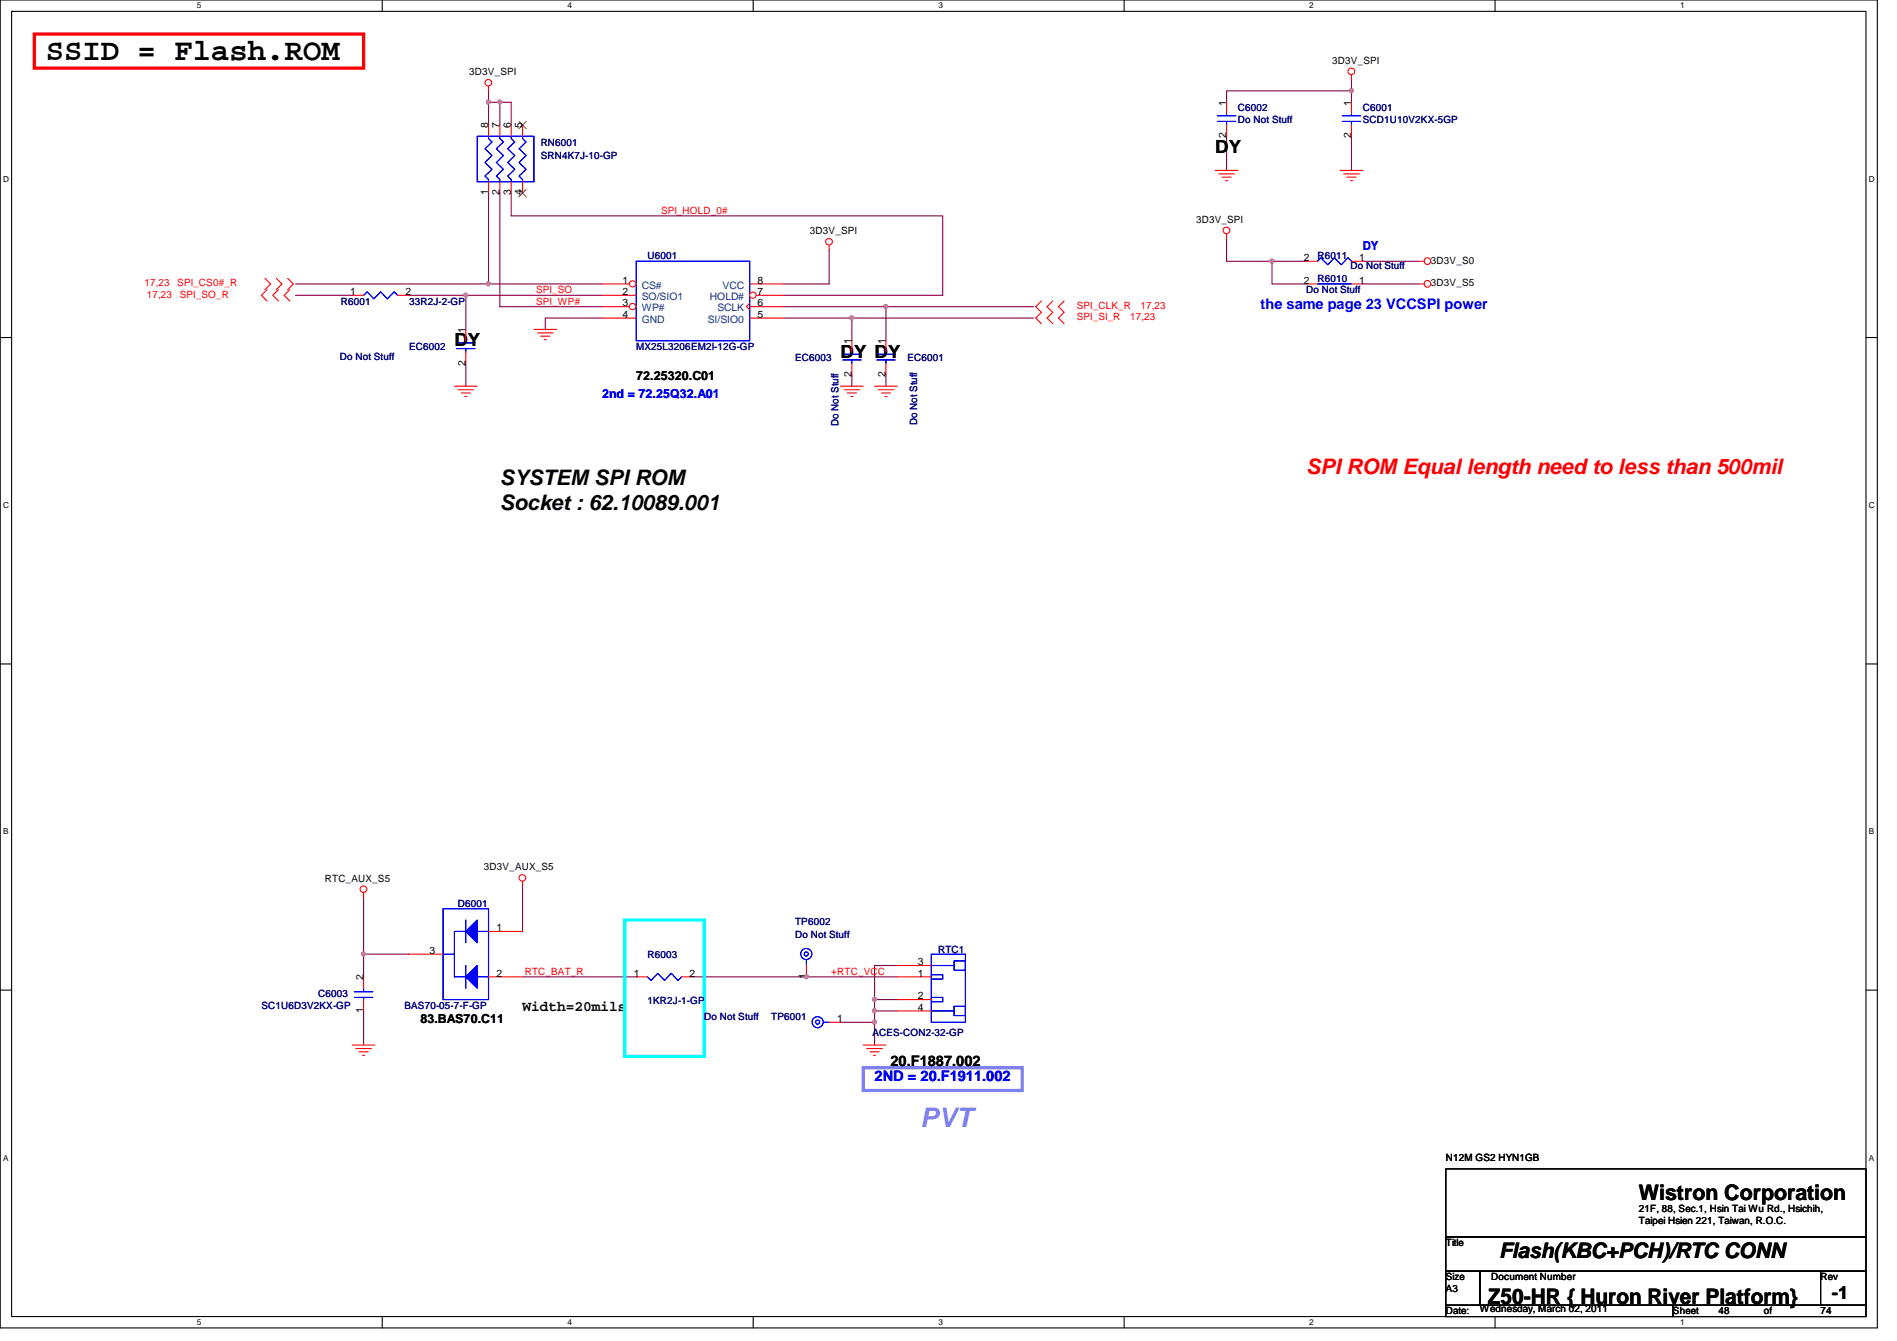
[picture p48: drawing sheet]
<svg xmlns="http://www.w3.org/2000/svg" width="297mm" height="210mm" viewBox="0 0 297 210" stroke-linecap="round" stroke-linejoin="round" font-family="sans-serif">
<defs><g id="words">
<text font-size="4.8" x="7.2" y="9.4">SSID = Flash.ROM</text>
<text font-size="4.2" fill="#8080ff" x="144.1" y="176.4">PVT</text>
<g font-size="3.3">
<text x="78.3" y="75.9">SYSTEM SPI ROM</text>
<text x="78.3" y="79.9">Socket : 62.10089.001</text>
<text x="256.6" y="187.9">Wistron Corporation</text>
<text x="234.7" y="196.8">Flash(KBC+PCH)/RTC CONN</text>
<text x="233" y="204">Z50-HR { Huron River Platform}</text>
</g>
<text font-size="3.3" fill="#f00" x="204.5" y="74.2">SPI ROM Equal length need to less than 500mil</text>
<g font-size="2.8">
<text x="190.3" y="24">DY</text>
<text x="71.2" y="54.2">DY</text>
<text x="131.6" y="56">DY DY</text>
<text x="286.8" y="203.4">-1</text>
</g>
<g font-size="2.3" fill="#00f">
<text x="197.4" y="48.3">the same page 23 VCCSPI power</text>
<text x="136.9" y="169.2">2ND = 20.F1911.002</text>
</g>
<g font-size="2.3">
<text x="81.8" y="158.3">Width=20mils</text>
<text x="139.4" y="166.9">20.F1887.002</text>
</g>
<g font-size="1.9" fill="#00f">
<text x="213.4" y="39.2">DY</text>
<text x="94.3" y="62.3">2nd = 72.25Q32.A01</text>
</g>
<g font-size="1.9">
<text x="99.6" y="59.4">72.25320.C01</text>
<text x="65.8" y="160.1">83.BAS70.C11</text>
</g>
<g font-size="1.6">
<text x="73.5" y="11.8">3D3V_SPI</text>
<text x="208.6" y="10">3D3V_SPI</text>
<text x="192" y="16.6" transform="rotate(-90 192 16.6)">1</text>
<text x="211.6" y="16.6" transform="rotate(-90 211.6 16.6)">1</text>
<text x="76.5" y="20.1" transform="rotate(-90 76.5 20.1)">8</text>
<text x="78.2" y="20.1" transform="rotate(-90 78.2 20.1)">7</text>
<text x="80" y="20.1" transform="rotate(-90 80 20.1)">6</text>
<text x="81.8" y="20.1" transform="rotate(-90 81.8 20.1)">5</text>
<text x="192" y="21.7" transform="rotate(-90 192 21.7)">2</text>
<text x="211.6" y="21.7" transform="rotate(-90 211.6 21.7)">2</text>
<text x="76.5" y="30.6" transform="rotate(-90 76.5 30.6)">1</text>
<text x="78.2" y="30.6" transform="rotate(-90 78.2 30.6)">2</text>
<text x="80" y="30.6" transform="rotate(-90 80 30.6)">3</text>
<text x="81.8" y="30.6" transform="rotate(-90 81.8 30.6)">4</text>
<text x="187.3" y="34.9">3D3V_SPI</text>
<text x="126.8" y="36.7">3D3V_SPI</text>
<text x="204.2" y="40.9">2</text>
<text x="212.8" y="40.9">1</text>
<text x="224.1" y="41.3">3D3V_S0</text>
<text x="54.8" y="46.2">1</text>
<text x="63.5" y="46.2">2</text>
<text x="97.5" y="44.4">1</text>
<text x="97.5" y="46.2">2</text>
<text x="97.5" y="48">3</text>
<text x="118.6" y="44.4">8</text>
<text x="118.6" y="46.2">7</text>
<text x="118.6" y="48">6</text>
<text x="204.2" y="44.4">2</text>
<text x="212.8" y="44.4">1</text>
<text x="224.1" y="44.8">3D3V_S5</text>
<text x="72.9" y="52.1" transform="rotate(-90 72.9 52.1)">1</text>
<text x="97.5" y="49.7">4</text>
<text x="118.6" y="49.7">5</text>
<text x="133.3" y="53.9" transform="rotate(-90 133.3 53.9)">1</text>
<text x="138.7" y="53.9" transform="rotate(-90 138.7 53.9)">1</text>
<text x="72.9" y="57.2" transform="rotate(-90 72.9 57.2)">2</text>
<text x="133.3" y="59" transform="rotate(-90 133.3 59)">2</text>
<text x="138.7" y="59" transform="rotate(-90 138.7 59)">2</text>
<text x="75.8" y="136.2">3D3V_AUX_S5</text>
<text x="50.9" y="138">RTC_AUX_S5</text>
<text x="67.3" y="149.3">3</text>
<text x="77.7" y="145.8">1</text>
<text x="56.9" y="153.5" transform="rotate(-90 56.9 153.5)">2</text>
<text x="77.7" y="152.9">2</text>
<text x="99.3" y="152.9">1</text>
<text x="107.9" y="152.9">2</text>
<text x="126.2" y="153.2" transform="rotate(-90 126.2 153.2)">1</text>
<text x="143.7" y="152.9">1</text>
<text x="143.7" y="151.1">3</text>
<text x="56.9" y="158.6" transform="rotate(-90 56.9 158.6)">1</text>
<text x="131.1" y="160">1</text>
<text x="143.7" y="158.2">4</text>
<text x="143.7" y="156.4">2</text>
<text x="226.4" y="181.7">N12M GS2 HYN1GB</text>
<text x="256.6" y="189.7">21F, 88, Sec.1, Hsin Tai Wu Rd., Hsichih,</text>
<text x="256.6" y="191.6">Taipei Hsien 221, Taiwan, R.O.C.</text>
<text x="226.4" y="195.1">Title</text>
<text x="226.4" y="200.4">Size</text>
<text x="226.4" y="202.2">A3</text>
<text x="233.5" y="200.4">Document Number</text>
<text x="285.1" y="200.4">Rev</text>
<text x="226.4" y="205.7">Date:</text>
<text x="231.7" y="205.4">Wednesday, March 02, 2011</text>
<text x="262" y="205.7">Sheet</text>
<text x="269.1" y="205.7">48</text>
<text x="276.2" y="205.7">of</text>
<text x="285.1" y="205.7">74</text>
</g>
<g font-size="1.6" fill="#000080">
<text x="193.8" y="17.4">C6002</text>
<text x="213.4" y="17.4">C6001</text>
<text x="84.7" y="22.8">RN6001</text>
<text x="193.8" y="19.2">Do Not Stuff</text>
<text x="213.4" y="19.2">SCD1U10V2KX-5GP</text>
<text x="84.7" y="24.9">SRN4K7J-10-GP</text>
<text x="101.4" y="40.6">U6001</text>
<text x="206.3" y="40.6">R6011</text>
<text x="53.4" y="47.7">R6001</text>
<text x="64" y="47.7">33R2J-2-GP</text>
<text x="204.5" y="45.9">Do Not Stuff</text>
<text x="206.3" y="44.1">R6010</text>
<text x="211.5" y="42.2">Do Not Stuff</text>
<text x="53.2" y="56.4">Do Not Stuff</text>
<text x="64" y="54.8">EC6002</text>
<text x="99.6" y="54.8">MX25L3206EM2I-12G-GP</text>
<text x="124.5" y="56.6">EC6003</text>
<text x="142.1" y="56.6">EC6001</text>
<text x="131.3" y="66.7" transform="rotate(-90 131.3 66.7)">Do Not Stuff</text>
<text x="143.6" y="66.5" transform="rotate(-90 143.6 66.5)">Do Not Stuff</text>
<text x="71.7" y="141.9">D6001</text>
<text x="101.4" y="149.9">R6003</text>
<text x="124.5" y="144.7">TP6002</text>
<text x="124.5" y="146.9">Do Not Stuff</text>
<text x="146.9" y="149.2">RTC1</text>
<text x="40.9" y="157.9">SC1U6D3V2KX-GP</text>
<text x="49.8" y="156.1">C6003</text>
<text x="63.3" y="157.9">BAS70-05-7-F-GP</text>
<text x="101.4" y="157.2">1KR2J-1-GP</text>
<text x="110.3" y="159.7">Do Not Stuff</text>
<text x="120.8" y="159.7">TP6001</text>
<text x="136.6" y="162.2">ACES-CON2-32-GP</text>
</g>
<g font-size="1.6" fill="#f00">
<text x="103.5" y="33.4">SPI_HOLD_0#</text>
<text x="22.6" y="44.8">17,23</text>
<text x="23" y="46.6">17,23</text>
<text x="27.8" y="44.8">SPI_CS0#_R</text>
<text x="28.1" y="46.6">SPI_SO_R</text>
<text x="83.9" y="45.9">SPI_SO</text>
<text x="83.9" y="47.7">SPI_WP#</text>
<text x="168.6" y="48.4">SPI_CLK_R</text>
<text x="168.6" y="50.2">SPI_SI_R</text>
<text x="176.9" y="50.2">17,23</text>
<text x="178.6" y="48.4">17,23</text>
<text x="82.2" y="152.6">RTC_BAT_R</text>
<text x="130.2" y="152.6">+RTC_VCC</text>
</g>
<g font-size="1.6" fill="#004080">
<text x="100.5" y="45.2">CS#</text>
<text x="100.5" y="46.9">SO/SIO1</text>
<text x="111.2" y="46.9">HOLD#</text>
<text x="113.2" y="45.2">VCC</text>
<text x="100.5" y="48.7">WP#</text>
<text x="100.5" y="50.5">GND</text>
<text x="110.8" y="50.5">SI/SIO0</text>
<text x="112.3" y="48.7">SCLK</text>
</g>
<g font-size="1.3">
<text x="30.8" y="1.3">5</text>
<text x="88.9" y="1.3">4</text>
<text x="146.9" y="1.3">3</text>
<text x="205" y="1.3">2</text>
<text x="263.1" y="1.3">1</text>
<text x=".5" y="28.4">D</text>
<text x="292.6" y="28.4">D</text>
<text x=".5" y="79.5">C</text>
<text x="292.6" y="79.5">C</text>
<text x=".5" y="130.6">B</text>
<text x="292.6" y="130.6">B</text>
<text x=".5" y="181.7">A</text>
<text x="292.6" y="181.7">A</text>
<text x="30.8" y="207.4">5</text>
<text x="88.9" y="207.4">4</text>
<text x="146.9" y="207.4">3</text>
<text x="205" y="207.4">2</text>
<text x="263.1" y="207.4">1</text>
</g>
</g></defs>
<path d="M0 0h294v207.9h-294zM1.8 1.8h290.4v204.3h-290.4z" fill="none" stroke="#000" stroke-width=".17"/>
<g fill="#fff">
<path d="M30.8 .2h.7v1.4h-.7z"/>
<path d="M30.8 206.2h.7v1.4h-.7z"/>
</g>
<path d="M59.9 0v1.8M59.9 206.1v1.8" fill="none" stroke="#000" stroke-width=".17"/>
<g fill="#fff">
<path d="M88.9 .2h.6v1.4h-.6z"/>
<path d="M88.9 206.2h.6v1.4h-.6z"/>
</g>
<path d="M117.9 0v1.8M117.9 206.1v1.8" fill="none" stroke="#000" stroke-width=".17"/>
<g fill="#fff">
<path d="M146.9 .2h.7v1.4h-.7z"/>
<path d="M146.9 206.2h.7v1.4h-.7z"/>
</g>
<path d="M176 0v1.8M176 206.1v1.8" fill="none" stroke="#000" stroke-width=".17"/>
<g fill="#fff">
<path d="M205 .2h.7v1.4h-.7z"/>
<path d="M205 206.2h.7v1.4h-.7z"/>
</g>
<path d="M234.1 0v1.8M234.1 206.1v1.8" fill="none" stroke="#000" stroke-width=".17"/>
<g fill="#fff">
<path d="M263.1 .2h.7v1.4h-.7z"/>
<path d="M263.1 206.2h.7v1.4h-.7z"/>
<path d="M.5 27.3h.9v1.4h-.9z"/>
<path d="M292.6 27.3h.9v1.4h-.9z"/>
<path d="M.5 78.4h.9v1.4h-.9z"/>
<path d="M292.6 78.4h.9v1.4h-.9z"/>
</g>
<path d="M0 52.8h1.8M292.2 52.8h1.8" fill="none" stroke="#000" stroke-width=".17"/>
<g fill="#fff">
<path d="M.5 129.5h.8v1.4h-.8z"/>
<path d="M292.6 129.5h.9v1.4h-.9z"/>
</g>
<path d="M0 103.9h1.8M292.2 103.9h1.8" fill="none" stroke="#000" stroke-width=".17"/>
<g fill="#fff">
<path d="M.5 180.5h.8v1.4h-.8z"/>
<path d="M292.6 180.5h.9v1.4h-.9z"/>
</g>
<path d="M0 155h1.8M292.2 155h1.8" fill="none" stroke="#000" stroke-width=".17"/>
<path d="M192.1 14.2h19.5v1.8" fill="none" stroke="#800040" stroke-width=".17"/>
<circle cx="211.6" cy="14.2" r=".32" fill="#f0f"/>
<circle cx="211.6" cy="14.2" r=".32" fill="none" stroke="#f0f" stroke-width=".17"/>
<path d="M76.5 16v3.6M192.1 14.2v1.8M192.1 21.3v5.4M211.6 21.3v5.4M122.7 44.4h7.1" fill="none" stroke="#800040" stroke-width=".17"/>
<circle cx="76.5" cy="16" r=".32" fill="#f0f"/>
<circle cx="76.5" cy="16" r=".32" fill="none" stroke="#f0f" stroke-width=".17"/>
<path d="M138.7 48h23.1" fill="none" stroke="#800040" stroke-width=".17"/>
<circle cx="138.7" cy="48" r=".32" fill="#f0f"/>
<circle cx="138.7" cy="48" r=".32" fill="none" stroke="#f0f" stroke-width=".17"/>
<path d="M76.5 14.2v1.8h1.8M133.4 49.8h28.4" fill="none" stroke="#800040" stroke-width=".17"/>
<circle cx="133.4" cy="49.8" r=".32" fill="#f0f"/>
<circle cx="133.4" cy="49.8" r=".32" fill="none" stroke="#f0f" stroke-width=".17"/>
<path d="M80 16h-1.7v3.6" fill="none" stroke="#800040" stroke-width=".17"/>
<circle cx="78.2" cy="16" r=".32" fill="#f0f"/>
<circle cx="78.2" cy="16" r=".32" fill="none" stroke="#f0f" stroke-width=".17"/>
<path d="M129.8 39.1v5.3M78.3 48h16M94.3 49.8h-8.9v1.8M94.3 46.2h-21.4v5.4M122.7 46.2h24.9" fill="none" stroke="#800040" stroke-width=".17"/>
<circle cx="72.9" cy="46.2" r=".32" fill="#f0f"/>
<circle cx="72.9" cy="46.2" r=".32" fill="none" stroke="#f0f" stroke-width=".17"/>
<path d="M80 33.8h67.6v12.4M64 46.2h8.9M72.9 56.9v3.6M192.1 40.9h7.1" fill="none" stroke="#800040" stroke-width=".17"/>
<circle cx="199.2" cy="40.9" r=".32" fill="#f0f"/>
<circle cx="199.2" cy="40.9" r=".32" fill="none" stroke="#f0f" stroke-width=".17"/>
<path d="M192.1 37.3v3.6M46.3 46.2h8.9M76.5 44.4h17.8M204.5 40.9h-5.3v3.5h5.3M213.4 40.9h8.9M213.4 44.4h8.9" fill="none" stroke="#800040" stroke-width=".17"/>
<circle cx="76.5" cy="44.4" r=".32" fill="#f0f"/>
<circle cx="76.5" cy="44.4" r=".32" fill="none" stroke="#f0f" stroke-width=".17"/>
<path d="M80 16v3.6M211.6 12.4v1.8M76.5 30.2v14.2h-30.2M78.3 30.2v17.8M80 30.2v3.6M122.7 48h16v5.3M122.7 49.8h10.7v3.5M133.4 58.7v1.8M138.7 58.7v1.8M108.5 152.9h17.8M136.9 156.5h3.6M131.6 160h5.3" fill="none" stroke="#800040" stroke-width=".17"/>
<circle cx="136.9" cy="160" r=".32" fill="#f0f"/>
<circle cx="136.9" cy="160" r=".32" fill="none" stroke="#f0f" stroke-width=".17"/>
<path d="M136.9 156.5v3.5M136.9 151.1h3.6" fill="none" stroke="#800040" stroke-width=".17"/>
<circle cx="136.9" cy="158.2" r=".32" fill="#f0f"/>
<circle cx="136.9" cy="158.2" r=".32" fill="none" stroke="#f0f" stroke-width=".17"/>
<path d="M136.9 151.1v5.4" fill="none" stroke="#800040" stroke-width=".17"/>
<circle cx="136.9" cy="156.4" r=".32" fill="#f0f"/>
<circle cx="136.9" cy="156.4" r=".32" fill="none" stroke="#f0f" stroke-width=".17"/>
<path d="M81.8 138.7v7.1M81.8 152.9h17.8M126.3 152.9h14.2M136.9 158.2h3.6M136.9 160v3.6" fill="none" stroke="#800040" stroke-width=".17"/>
<circle cx="126.3" cy="152.9" r=".32" fill="#f0f"/>
<circle cx="126.3" cy="152.9" r=".32" fill="none" stroke="#f0f" stroke-width=".17"/>
<path d="M56.9 140.5v12.4" fill="none" stroke="#800040" stroke-width=".17"/>
<circle cx="56.9" cy="149.3" r=".32" fill="#f0f"/>
<circle cx="56.9" cy="149.3" r=".32" fill="none" stroke="#f0f" stroke-width=".17"/>
<path d="M56.9 158.2v5.4M56.9 149.4h7.1" fill="none" stroke="#800040" stroke-width=".17"/>
<g fill="none" stroke="#f00" stroke-width=".17">
<path d="M76.5 13.5v.7M211.6 11.7v.7M129.8 38.4v.7M190.3 26.7h3.5M190.8 27.2h2.5M191.3 27.7h1.5M191.9 28.3h.3M192.1 36.6v.7M209.8 26.7h3.6M210.4 27.2h2.4M210.9 27.7h1.4M211.5 28.3h.3"/>
<path d="M41.5 43.6l.9 .8-.9 .9M41.8 45.3l-.9 .9 .9 .9M43.3 43.6l.9 .8-.9 .9M43.6 45.3l-.9 .9 .9 .9M45 43.6l.9 .8-.9 .9M45.4 45.3l-.9 .9 .9 .9M83.6 51.6h3.6M84.2 52.1h2.4M84.7 52.6h1.4M85.2 53.2h.4M163.1 47.1l-.9 .9 .9 .9-.9 .9 .9 .9M164.8 47.1l-.8 .9 .8 .9-.8 .9 .8 .9"/>
<path d="M166.6 47.1l-.9 .9 .9 .9-.9 .9 .9 .9M204.5 44.4h1.8M211.6 44.4h1.8M222.3 40.9h.7M222.3 44.4h.7M71.2 60.5h3.5M71.7 61h2.5M72.2 61.5h1.5M72.8 62.1h.3M131.6 60.5h3.6M132.2 61h2.4M132.7 61.5h1.4"/>
<path d="M133.2 62.1h.4M136.9 60.5h3.6M137.5 61h2.5M138 61.5h1.4M138.6 62.1h.3M56.9 139.7v.8M81.8 138v.7M56.9 152.9v1.8M56.9 156.5v1.7M55.2 163.6h3.5M55.7 164.1h2.5M56.2 164.6h1.5"/>
<path d="M56.8 165.2h.3M135.2 163.6h3.5M135.7 164.1h2.5M136.2 164.6h1.5M136.8 165.2h.3"/>
<circle cx="76.5" cy="12.9" r=".52"/>
<circle cx="211.6" cy="11.2" r=".52"/>
<circle cx="129.8" cy="37.8" r=".52"/>
<circle cx="192" cy="36.1" r=".52"/>
<circle cx="223.5" cy="40.9" r=".52"/>
<circle cx="223.5" cy="44.4" r=".52"/>
<circle cx="56.9" cy="139.2" r=".52"/>
<circle cx="81.8" cy="137.4" r=".52"/>
</g>
<path d="M226.4 183h65.8v10.6h-65.8zM226.4 193.6h65.8v5.4h-65.8zM226.4 199h5.3v5.3h-5.3zM231.7 199h53.4v5.3h-53.4zM285.1 199h7.1v5.3h-7.1zM226.4 204.3h35.6v1.8h-35.6zM262 204.3h30.2v1.8h-30.2z" fill="none" stroke="#000" stroke-width=".17"/>
<path d="M5.4 5.3h51.5v5.4h-51.5z" fill="none" stroke="#f00" stroke-width=".51"/>
<path d="M135.2 167.1h24.9v3.6h-24.9z" fill="none" stroke="#8080ff" stroke-width=".51"/>
<path d="M97.8 144h12.5v21.4h-12.5z" fill="none" stroke="#0ff" stroke-width=".51"/>
<path d="M99.6 40.9h17.8v12.4h-17.8zM206.3 44.4h5.3M55.5 155.2h2.9M55.5 156.1h2.9M56.9 156.1v.4M56.9 154.7v.5" fill="none" stroke="#00f" stroke-width=".17"/>
<circle cx="99.1" cy="44.4" r=".5" fill="#fff"/>
<g fill="none" stroke="#f00" stroke-width=".17">
<path d="M94.3 44.4h4.2M94.3 46.2h5.3"/>
<circle cx="99.1" cy="44.4" r=".5"/>
</g>
<circle cx="99.1" cy="48" r=".5" fill="#fff"/>
<g fill="none" stroke="#f00" stroke-width=".17">
<path d="M94.3 48h4.2M94.3 49.8h5.3M117.4 47.5l-.5 .5 .5 .5M117.4 48h5.3M117.4 49.8h5.3"/>
<circle cx="99.1" cy="48" r=".5"/>
</g>
<circle cx="117.9" cy="46.2" r=".5" fill="#fff"/>
<g fill="none" stroke="#f00" stroke-width=".17">
<path d="M192.1 16v1.8M192.1 19.6v1.7M117.4 44.4h5.3M118.4 46.2h4.3M138.7 53.3v1.8M138.7 56.9v1.8M204.5 40.9h1.8M211.6 40.9h1.8"/>
<circle cx="117.9" cy="46.2" r=".5"/>
</g>
<path d="M190.6 18.1h2.9M190.6 19h2.9M192.1 17.8v.3M192.1 19v.6M137.3 55.5h2.9M137.3 56.3h2.9M138.7 55.1v.4M138.7 56.3v.6M206.3 40.9l.5-.6 1.1 1.1 1.1-1.1 1 1.1 1.1-1.1 .5 .6" fill="none" stroke="#00f" stroke-width=".17"/>
<path d="M74.7 144v3.6l-1.8-1.8z" fill="#00f"/>
<path d="M69.4 149.4h1.8M72.9 144v3.6M72.9 145.8h-1.7v7.1M74.7 145.8h1.8M74.7 144v3.6l-1.8-1.8z" fill="none" stroke="#00f" stroke-width=".17"/>
<path d="M72.9 152.9l1.8-1.8v3.6z" fill="#00f"/>
<path d="M69.4 142.2h7.1v14.3h-7.1zM71.2 152.9h1.7M72.9 151.1v3.6M72.9 152.9l1.8-1.8v3.6zM74.7 152.9h1.8" fill="none" stroke="#00f" stroke-width=".17"/>
<path d="M74.7 144v3.6l-1.8-1.8z" fill="#00f"/>
<path d="M69.4 149.4h1.8M72.9 144v3.6M72.9 145.8h-1.7v7.1M74.7 145.8h1.8M74.7 144v3.6l-1.8-1.8z" fill="none" stroke="#00f" stroke-width=".17"/>
<path d="M72.9 152.9l1.8-1.8v3.6z" fill="#00f"/>
<g fill="none" stroke="#00f" stroke-width=".17">
<path d="M210.2 19h2.9M210.2 18.1h2.9M211.6 17.8v.3M211.6 19v.6M74.7 21.3h8.9v7.1h-8.9zM76.5 21.3v.4l.5 .5-1.1 1.1 1.1 1-1.1 1.1 1.1 1.1-1.1 1.1 .6 .5v.3M78.3 21.3v.4l.5 .5-1.1 1.1 1.1 1-1.1 1.1 1.1 1.1-1.1 1.1 .6 .5v.3M80 21.3v.4l.6 .5-1.1 1.1 1.1 1-1.1 1.1 1.1 1.1-1.1 1.1 .5 .5v.3M81.8 21.3v.4l.6 .5-1.1 1.1 1.1 1-1.1 1.1 1.1 1.1-1.1 1.1 .5 .5v.3M56.9 46.2l.6-.5 1 1.1 1.1-1.1 1.1 1.1 1-1.1 .6 .5M71.5 54.6h2.9M71.5 53.7h2.9"/>
<path d="M72.9 53.3v.4M72.9 54.6v.5M131.9 55.5h2.9M131.9 56.3h2.9M133.4 55.1v.4M133.4 56.3v.6M69.4 142.2h7.1v14.3h-7.1zM71.2 152.9h1.7M72.9 151.1v3.6M72.9 152.9l1.8-1.8v3.6zM74.7 152.9h1.8M101.4 152.9l.5 .6 1.1-1.1 1.1 1.1 1-1.1 1.1 1.1 .5-.6"/>
<path d="M126.3 150.2v.9M145.8 151.1h3.6M145.8 152.6h1.8v.6h-1.8zM145.8 156.1h1.8v.7h-1.8zM145.8 158.2h3.6M145.8 149.4h5.4v10.6h-5.4zM149.4 150.4h1.8v1.4h-1.8zM149.4 157.5h1.8v1.5h-1.8zM128.9 160h.9"/>
<circle cx="126.3" cy="149.3" r=".32"/>
<circle cx="126.3" cy="149.3" r=".87"/>
<circle cx="128" cy="160" r=".32"/>
<circle cx="128" cy="160" r=".87"/>
</g>
<g fill="none" stroke="#f00" stroke-width=".17">
<path d="M76.5 19.6v1.7M78.3 19.6v1.7M80 19.6v1.7M81.8 19.6v1.7M211.6 16v1.8M211.6 19.6v1.7M76.5 28.4v1.8M78.3 28.4v1.8M80 28.4v1.8M81.8 28.4v1.8M55.2 46.2h1.7M62.3 46.2h1.7"/>
<path d="M72.9 51.6v1.7M72.9 55.1v1.8M133.4 53.3v1.8M133.4 56.9v1.8M64 149.4h5.4M76.5 145.8h5.3M76.5 152.9h5.3M99.6 152.9h1.8M106.7 152.9h1.8M126.3 151.1v1.8M140.5 152.9h5.3M140.5 158.2h5.3"/>
<path d="M140.5 156.5h5.3M140.5 151.1h5.3M129.8 160h1.8"/>
</g>
<path d="M81.3 19l1.1 1.2M82.4 19l-1.2 1.2M81.3 29.7l1.1 1.1M82.4 29.7l-1.2 1.1" fill="none" stroke="#804000" stroke-width=".16"/>
<circle cx="211.6" cy="14.2" r=".32" fill="#f0f"/>
<circle cx="211.6" cy="14.2" r=".32" fill="none" stroke="#f0f" stroke-width=".17"/>
<circle cx="76.5" cy="16" r=".32" fill="#f0f"/>
<circle cx="76.5" cy="16" r=".32" fill="none" stroke="#f0f" stroke-width=".17"/>
<circle cx="138.7" cy="48" r=".32" fill="#f0f"/>
<circle cx="138.7" cy="48" r=".32" fill="none" stroke="#f0f" stroke-width=".17"/>
<circle cx="133.4" cy="49.8" r=".32" fill="#f0f"/>
<circle cx="133.4" cy="49.8" r=".32" fill="none" stroke="#f0f" stroke-width=".17"/>
<circle cx="78.2" cy="16" r=".32" fill="#f0f"/>
<circle cx="78.2" cy="16" r=".32" fill="none" stroke="#f0f" stroke-width=".17"/>
<circle cx="72.9" cy="46.2" r=".32" fill="#f0f"/>
<circle cx="72.9" cy="46.2" r=".32" fill="none" stroke="#f0f" stroke-width=".17"/>
<circle cx="199.2" cy="40.9" r=".32" fill="#f0f"/>
<circle cx="199.2" cy="40.9" r=".32" fill="none" stroke="#f0f" stroke-width=".17"/>
<circle cx="76.5" cy="44.4" r=".32" fill="#f0f"/>
<circle cx="76.5" cy="44.4" r=".32" fill="none" stroke="#f0f" stroke-width=".17"/>
<circle cx="136.9" cy="160" r=".32" fill="#f0f"/>
<circle cx="136.9" cy="160" r=".32" fill="none" stroke="#f0f" stroke-width=".17"/>
<circle cx="136.9" cy="158.2" r=".32" fill="#f0f"/>
<circle cx="136.9" cy="158.2" r=".32" fill="none" stroke="#f0f" stroke-width=".17"/>
<circle cx="136.9" cy="156.4" r=".32" fill="#f0f"/>
<circle cx="136.9" cy="156.4" r=".32" fill="none" stroke="#f0f" stroke-width=".17"/>
<circle cx="126.3" cy="152.9" r=".32" fill="#f0f"/>
<circle cx="126.3" cy="152.9" r=".32" fill="none" stroke="#f0f" stroke-width=".17"/>
<circle cx="56.9" cy="149.3" r=".32" fill="#f0f"/>
<circle cx="56.9" cy="149.3" r=".32" fill="none" stroke="#f0f" stroke-width=".17"/>
<use href="#words"/>
</svg>
